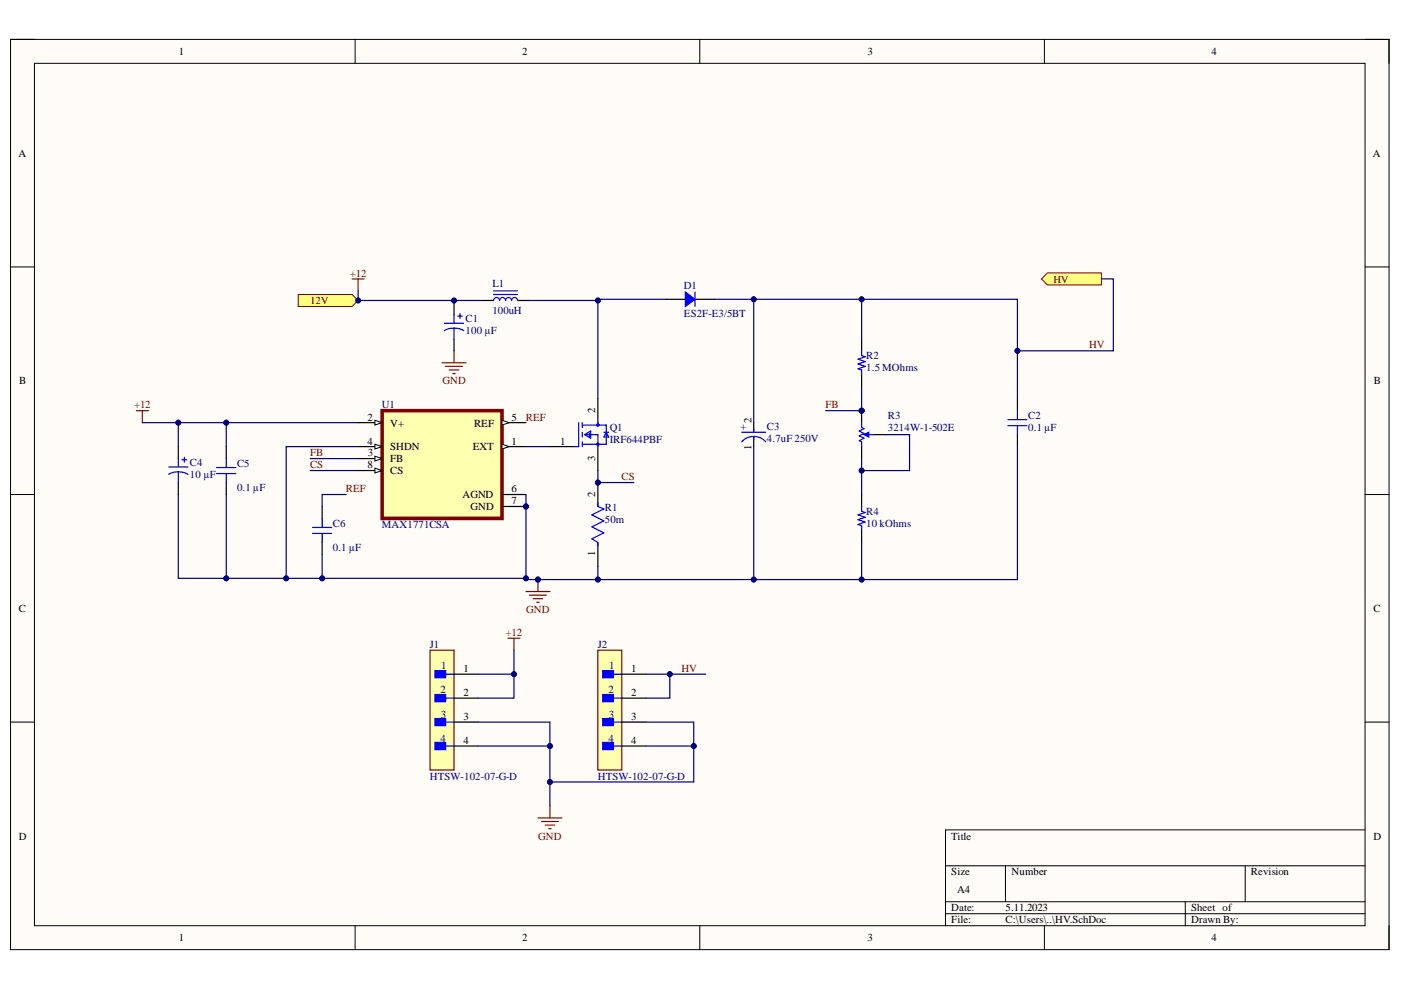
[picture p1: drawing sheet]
<svg xmlns="http://www.w3.org/2000/svg" width="297mm" height="210mm" viewBox="0 0 297 210" stroke-linecap="round" stroke-linejoin="round" font-family="sans-serif">
<defs><g id="words">
<g font-size="2.3">
<text x="37.9" y="11.7">1</text>
<text x="110.7" y="11.7">2</text>
<text x="183.9" y="11.7">3</text>
<text x="256.8" y="11.7">4</text>
<text x="3.9" y="33.3">A</text>
<text x="291.1" y="33.3">A</text>
<text x="4.1" y="81.5">B</text>
<text x="291.3" y="81.5">B</text>
<text x="77.9" y="89.2">2</text>
<text x="108.5" y="89.2">5</text>
<text x="126.2" y="87.6" transform="rotate(-90 126.2 87.6)">2</text>
<text x="159.3" y="89.6" transform="rotate(-90 159.3 89.6)">2</text>
<text x="77.9" y="94.2">4</text>
<text x="82.7" y="90.4">V+</text>
<text x="82.7" y="95.5">SHDN</text>
<text x="100.2" y="95.5">EXT</text>
<text x="100.5" y="90.4">REF</text>
<text x="108.5" y="94.2">1</text>
<text x="118.8" y="94.2">1</text>
<text x="159.3" y="95.5" transform="rotate(-90 159.3 95.5)">1</text>
<text x="77.9" y="99.3">8</text>
<text x="78" y="96.8">3</text>
<text x="82.7" y="98.1">FB</text>
<text x="82.7" y="100.6">CS</text>
<text x="126.2" y="97.7" transform="rotate(-90 126.2 97.7)">3</text>
<text x="98" y="105.7">AGND</text>
<text x="108.5" y="104.4">6</text>
<text x="108.5" y="106.9">7</text>
<text x="126.2" y="105.3" transform="rotate(-90 126.2 105.3)">2</text>
<text x="99.7" y="108.2">GND</text>
<text x="126.2" y="117.9" transform="rotate(-90 126.2 117.9)">1</text>
<text x="4" y="129.7">C</text>
<text x="291.2" y="129.7">C</text>
<text x="98.3" y="142.4">1</text>
<text x="133.8" y="142.4">1</text>
<text x="98.3" y="147.5">2</text>
<text x="133.8" y="147.5">2</text>
<text x="98.3" y="152.7">3</text>
<text x="133.8" y="152.7">3</text>
<text x="98.3" y="157.7">4</text>
<text x="133.8" y="157.7">4</text>
<text x="4" y="178">D</text>
<text x="201.7" y="178">Title</text>
<text x="291.2" y="178">D</text>
<text x="201.7" y="185.6">Size</text>
<text x="214.5" y="185.6">Number</text>
<text x="265.2" y="185.6">Revision</text>
<text x="203" y="189.4">A4</text>
<text x="201.7" y="193.2">Date:</text>
<text x="201.7" y="195.8">File:</text>
<text x="213.2" y="193.2">5.11.2023</text>
<text x="213.2" y="195.8">C:\Users\..\HV.SchDoc</text>
<text x="252.5" y="193.2">Sheet of</text>
<text x="252.5" y="195.8">Drawn By:</text>
<text x="37.9" y="199.6">1</text>
<text x="110.7" y="199.6">2</text>
<text x="183.9" y="199.6">3</text>
<text x="256.8" y="199.6">4</text>
</g>
<g font-size="2.3" fill="#800000">
<text x="74.2" y="58.7">+12</text>
<text x="223.3" y="59.9">HV</text>
<text x="65.7" y="64.5">12V</text>
<text x="231" y="73.9">HV</text>
<text x="93.8" y="81.5">GND</text>
<text x="28.4" y="86.6">+12</text>
<text x="111.5" y="89.2">REF</text>
<text x="175" y="86.6">FB</text>
<text x="65.7" y="96.8">FB</text>
<text x="65.7" y="99.3">CS</text>
<text x="131.8" y="101.9">CS</text>
<text x="73.3" y="104.4">REF</text>
<text x="111.6" y="130">GND</text>
<text x="107.2" y="134.8">+12</text>
<text x="144.5" y="142.4">HV</text>
<text x="114.1" y="178">GND</text>
</g>
<g font-size="2.3" fill="#000080">
<text x="104.4" y="60.9">L1</text>
<text x="145" y="61.2">D1</text>
<text x="98.7" y="70.8">100 µF</text>
<text x="98.7" y="68.3">C1</text>
<text x="104.4" y="66.5">100uH</text>
<text x="145" y="67.3">ES2F-E3/5BT</text>
<text x="183.7" y="76.2">R2</text>
<text x="183.7" y="78.7">1.5 MOhms</text>
<text x="81" y="86.6">U1</text>
<text x="188.2" y="88.9">R3</text>
<text x="218" y="88.9">C2</text>
<text x="129.3" y="91.5">Q1</text>
<text x="129.3" y="94">IRF644PBF</text>
<text x="157" y="91.2">+</text>
<text x="162.6" y="91.2">C3</text>
<text x="162.6" y="93.7">4.7uF 250V</text>
<text x="188.2" y="91.5">3214W-1-502E</text>
<text x="218" y="91.5">0.1 µF</text>
<text x="40.3" y="101.3">10 µF</text>
<text x="40.3" y="98.8">C4</text>
<text x="50.3" y="99.1">C5</text>
<text x="50.3" y="104.1">0.1 µF</text>
<text x="70.6" y="111.7">C6</text>
<text x="81" y="112">MAX1771CSA</text>
<text x="128.3" y="108.4">R1</text>
<text x="128.3" y="111">50m</text>
<text x="183.7" y="111.7">10 kOhms</text>
<text x="183.7" y="109.2">R4</text>
<text x="70.6" y="116.8">0.1 µF</text>
<text x="91.1" y="137.4">J1</text>
<text x="126.7" y="137.4">J2</text>
<text x="93.6" y="141.9">1</text>
<text x="129.2" y="141.9">1</text>
<text x="93.4" y="147">2</text>
<text x="129" y="147">2</text>
<text x="93.5" y="152.1">3</text>
<text x="129.1" y="152.1">3</text>
<text x="93.4" y="157.2">4</text>
<text x="129" y="157.2">4</text>
<text x="91.1" y="165.3">HTSW-102-07-G-D</text>
<text x="126.7" y="165.3">HTSW-102-07-G-D</text>
</g>
</g></defs>
<path d="M2.2 8.4h292.3v192.9h-292.3z" fill-rule="evenodd" fill="#fffcf8"/>
<path d="M2.2 8.4h292.3v192.9h-292.3z" fill="none" stroke="#000" stroke-width=".21"/>
<path d="M7.3 13.4h282.1v182.9h-282.1z" fill-rule="evenodd" fill="#fffcf8"/>
<g fill="none" stroke="#000" stroke-width=".21">
<path d="M2.2 8.3h5.1M7.3 13.4h282.1v182.9h-282.1zM75.3 8.3v5.1M148.4 8.3v5.1M221.4 8.4v5M289.4 8.4h5.1v5M2.2 56.6h5.1M289.4 56.6h5.1M2.2 104.9h5.1M289.4 104.9h5.1M2.2 153.1h5.1M289.4 153.1h5.1"/>
<path d="M289.4 176h-88.9v20.3M75.3 196.3v5M148.4 196.3v5M200.5 183.6h88.9M200.5 191.2h88.9M200.5 193.7h88.9M213.2 183.6v7.6M221.4 196.3v5M251.3 191.2v5.1M264 183.6v7.6M294.5 196.3v5"/>
</g>
<path d="M102.1 63.7h2.5M109.7 63.7h2.6M141.2 63.5h4.1M147.3 63.5h4.1" fill="none" stroke="#000" stroke-width=".25"/>
<path d="M104.6 63.7a.63 .63 0 0 1 .7-.6 .63 .63 0 0 1 .6 .6 .64 .64 0 0 1 .7-.6 .64 .64 0 0 1 .6 .6 .63 .63 0 0 1 .6-.6 .63 .63 0 0 1 .7 .6 .63 .63 0 0 1 .6-.6 .63 .63 0 0 1 .6 .6M104.6 62.4h5.1M104.6 61.7h5.1M147.3 61.9v3.1" fill="none" stroke="#00f" stroke-width=".25"/>
<path d="M145.3 61.9l2 1.6-2 1.5z" fill="#00f"/>
<g fill="none" stroke="#00f" stroke-width=".25">
<path d="M145.3 61.9l2 1.6-2 1.5zM122.7 89.6v5.1h-1M123.5 89.6v1M123.5 91.6v1.1M123.5 93.7v1M123.5 90.1h5v4.1h-5M124 92.1l1.2-.7v1.5zM124.2 92.1h2.6v2.6M125 91.9v.8M126.8 89.6v.5M128 91.6h1M128.5 91.6l.5 1.1h-1z"/>
<circle cx="126.8" cy="94.2" r=".25"/>
<circle cx="126.8" cy="90.1" r=".25"/>
</g>
<path d="M116.6 94.7h5.1M126.8 84.5v5.1M126.8 94.7v5.1" fill="none" stroke="#000" stroke-width=".25"/>
<path d="M111.5 125.4h5.1M112.3 126.2h3.5M113 126.9h2.1M113.8 127.7h.5M114.1 122.9v2.5" fill="none" stroke="#800000" stroke-width=".25"/>
<circle cx="114.1" cy="122.9" r=".51" fill="#000080"/>
<circle cx="114.1" cy="122.9" r=".51" fill="none" stroke="#000080" stroke-width=".21"/>
<path d="M93.7 76.9h5.1M94.5 77.7h3.5M95.2 78.4h2.1M96 79.2h.5M96.3 74.4v2.5" fill="none" stroke="#800000" stroke-width=".25"/>
<path d="M48 94.7v2.5M159.8 89.6v2M159.8 92.7v2M48 102.3v2.6M68.3 107.4v2.5M68.3 115v2.5M182.7 104.9v2.5M182.7 112.5v2.5" fill="none" stroke="#000" stroke-width=".25"/>
<g fill="none" stroke="#00f" stroke-width=".25">
<path d="M45.9 99.1h4.1M48 97.2v1.9M157.3 93.7a3.4 3.4 0 0 1 5 0M157.3 91.6h5M159.8 90.9v.7M159.8 92.7v.5M45.9 100.4h4.1M48 100.4v1.9M66.3 111.8h4M66.3 113.1h4M68.3 109.9v1.9M68.3 113.1v1.9"/>
<path d="M182.7 107.4v1l.7 .3-1.5 .5 1.5 .5-1.5 .5 1.5 .5-1.5 .5 .8 .2v1.1"/>
</g>
<circle cx="182.7" cy="87.1" r=".51" fill="#000080"/>
<circle cx="182.7" cy="87.1" r=".51" fill="none" stroke="#000080" stroke-width=".21"/>
<path d="M182.7 87.1v2.5M182.7 94.7v2.5" fill="none" stroke="#000" stroke-width=".25"/>
<circle cx="182.7" cy="87.1" r=".51" fill="#000080"/>
<circle cx="182.7" cy="87.1" r=".51" fill="none" stroke="#000080" stroke-width=".21"/>
<path d="M185.2 92.2h2.6" fill="none" stroke="#000" stroke-width=".25"/>
<path d="M182.7 89.6v1l.5 .3-1 .5 1 .5-1 .5 1 .5-1 .5 .5 .3v1M184.2 92.2h1" fill="none" stroke="#00f" stroke-width=".25"/>
<path d="M183.2 92.2l1-.6v1.1z" fill="#00f"/>
<path d="M183.2 92.2l1-.6v1.1z" fill="none" stroke="#00f" stroke-width=".25"/>
<path d="M74.7 59.1h2.5M75.9 59.1v2.6M28.9 87.1h2.6M30.2 87.1v2.5" fill="none" stroke="#800000" stroke-width=".25"/>
<circle cx="111.5" cy="107.4" r=".51" fill="#000080"/>
<circle cx="111.5" cy="107.4" r=".51" fill="none" stroke="#000080" stroke-width=".21"/>
<path d="M81 87.1h25.4v22.8h-25.4z" fill-rule="evenodd" fill="#ffffb0"/>
<path d="M81 87.1h25.4v22.8h-25.4z" fill="none" stroke="#800000" stroke-width=".76"/>
<path d="M75.9 89.6h5.1" fill="none" stroke="#000" stroke-width=".25"/>
<path d="M79.5 89.1l1.5 .5-1.5 .5z" fill="#f8fcff"/>
<path d="M79.5 89.1l1.5 .5-1.5 .5z" fill="none" stroke="#000" stroke-width=".21"/>
<path d="M75.9 94.7h5.1" fill="none" stroke="#000" stroke-width=".25"/>
<path d="M79.5 94.2l1.5 .5-1.5 .5z" fill="#f8fcff"/>
<path d="M79.5 94.2l1.5 .5-1.5 .5z" fill="none" stroke="#000" stroke-width=".21"/>
<path d="M75.9 97.2h5.1" fill="none" stroke="#000" stroke-width=".25"/>
<path d="M79.5 96.7l1.5 .5-1.5 .5z" fill="#f8fcff"/>
<path d="M79.5 96.7l1.5 .5-1.5 .5z" fill="none" stroke="#000" stroke-width=".21"/>
<path d="M75.9 99.8h5.1" fill="none" stroke="#000" stroke-width=".25"/>
<path d="M79.5 99.3l1.5 .5-1.5 .5z" fill="#f8fcff"/>
<path d="M79.5 99.3l1.5 .5-1.5 .5z" fill="none" stroke="#000" stroke-width=".21"/>
<path d="M106.4 89.6h5.1" fill="none" stroke="#000" stroke-width=".25"/>
<path d="M106.4 89.1l1.6 .5-1.6 .5z" fill="#f8fcff"/>
<path d="M106.4 89.1l1.6 .5-1.6 .5z" fill="none" stroke="#000" stroke-width=".21"/>
<path d="M106.4 94.7h5.1" fill="none" stroke="#000" stroke-width=".25"/>
<path d="M106.4 94.2l1.6 .5-1.6 .5z" fill="#f8fcff"/>
<path d="M106.4 94.2l1.6 .5-1.6 .5z" fill="none" stroke="#000" stroke-width=".21"/>
<path d="M106.4 104.9h5.1M106.4 107.4h5.1" fill="none" stroke="#000" stroke-width=".25"/>
<circle cx="111.5" cy="107.4" r=".51" fill="#000080"/>
<circle cx="111.5" cy="107.4" r=".51" fill="none" stroke="#000080" stroke-width=".21"/>
<path d="M96.3 64.2v2.6M96.3 71.8v2.6M37.8 94.7v2.5M215.7 84.5v2.6M215.7 92.2v2.5M37.8 102.3v2.6" fill="none" stroke="#000" stroke-width=".25"/>
<g fill="none" stroke="#00f" stroke-width=".25">
<path d="M94.2 70.1a4 4 0 0 1 4.1 0M94.2 68.5h4.1M96.3 66.8v1.7M96.3 69.5v2.3M97 67h1M97.5 66.5v1M35.8 99h4M37.8 97.2v1.8M38.6 97.5h1M39.1 97v1M213.7 89h4M213.7 90.3h4"/>
<path d="M215.7 87.1v1.9M215.7 90.3v1.9M35.8 100.6a4 4 0 0 1 4.1 0M37.8 100v2.3"/>
</g>
<circle cx="126.8" cy="102.3" r=".51" fill="#000080"/>
<circle cx="126.8" cy="102.3" r=".51" fill="none" stroke="#000080" stroke-width=".21"/>
<path d="M126.8 102.3v5.1M126.8 115v5.1" fill="none" stroke="#000" stroke-width=".25"/>
<circle cx="126.8" cy="102.3" r=".51" fill="#000080"/>
<circle cx="126.8" cy="102.3" r=".51" fill="none" stroke="#000080" stroke-width=".21"/>
<path d="M126.8 106.6v.8l1.2 .5-2.5 1.3 2.5 1.2-2.5 1.3 2.5 1.3-2.5 1.2 1.3 .8v.8" fill="none" stroke="#00f" stroke-width=".25"/>
<path d="M91.2 137.9h5.1v25.4h-5.1z" fill-rule="evenodd" fill="#ffffb0"/>
<path d="M91.2 137.9h5.1v25.4h-5.1z" fill="none" stroke="#800000" stroke-width=".25"/>
<path d="M92.2 142.2h2.3v1.5h-2.3z" fill-rule="evenodd" fill="#00f"/>
<path d="M92.2 142.2h2.3v1.5h-2.3zM94.5 142.9h1.8" fill="none" stroke="#00f" stroke-width=".25"/>
<path d="M92.2 147.3h2.3v1.5h-2.3z" fill-rule="evenodd" fill="#00f"/>
<path d="M92.2 147.3h2.3v1.5h-2.3zM94.5 148h1.8" fill="none" stroke="#00f" stroke-width=".25"/>
<path d="M92.2 152.3h2.3v1.6h-2.3z" fill-rule="evenodd" fill="#00f"/>
<path d="M92.2 152.3h2.3v1.6h-2.3zM94.5 153.1h1.8" fill="none" stroke="#00f" stroke-width=".25"/>
<path d="M92.2 157.4h2.3v1.5h-2.3z" fill-rule="evenodd" fill="#00f"/>
<path d="M92.2 157.4h2.3v1.5h-2.3zM94.5 158.2h1.8" fill="none" stroke="#00f" stroke-width=".25"/>
<path d="M96.3 142.9h5M96.3 148h5M96.3 153.1h5M96.3 158.2h5" fill="none" stroke="#000" stroke-width=".25"/>
<path d="M126.8 137.9h5v25.4h-5z" fill-rule="evenodd" fill="#ffffb0"/>
<path d="M126.8 137.9h5v25.4h-5z" fill="none" stroke="#800000" stroke-width=".25"/>
<path d="M127.8 142.2h2.3v1.5h-2.3z" fill-rule="evenodd" fill="#00f"/>
<path d="M127.8 142.2h2.3v1.5h-2.3zM130.1 142.9h1.7" fill="none" stroke="#00f" stroke-width=".25"/>
<path d="M127.8 147.3h2.3v1.5h-2.3z" fill-rule="evenodd" fill="#00f"/>
<path d="M127.8 147.3h2.3v1.5h-2.3zM130.1 148h1.7" fill="none" stroke="#00f" stroke-width=".25"/>
<path d="M127.8 152.3h2.3v1.6h-2.3z" fill-rule="evenodd" fill="#00f"/>
<path d="M127.8 152.3h2.3v1.6h-2.3zM130.1 153.1h1.7" fill="none" stroke="#00f" stroke-width=".25"/>
<path d="M127.8 157.4h2.3v1.5h-2.3z" fill-rule="evenodd" fill="#00f"/>
<path d="M182.7 74.4v1l.7 .3-1.5 .5 1.5 .5-1.5 .5 1.5 .5-1.5 .5 .8 .2v1.1M127.8 157.4h2.3v1.5h-2.3zM130.1 158.2h1.7" fill="none" stroke="#00f" stroke-width=".25"/>
<path d="M182.7 71.8v2.6M182.7 79.5v2.5M131.8 142.9h5.1M131.8 148h5.1M131.8 153.1h5.1M131.8 158.2h5.1" fill="none" stroke="#000" stroke-width=".25"/>
<path d="M107.7 135.3h2.5M109 135.3v2.6M114.1 173.4h5M114.8 174.2h3.6M115.6 174.9h2M116.3 175.7h.6M116.6 170.9v2.5" fill="none" stroke="#800000" stroke-width=".25"/>
<path d="M126.8 63.7v20.8M111.5 94.7h5.1" fill="none" stroke="#000080" stroke-width=".25"/>
<circle cx="126.8" cy="63.7" r=".51" fill="#000080"/>
<circle cx="126.8" cy="63.7" r=".51" fill="none" stroke="#000080" stroke-width=".21"/>
<path d="M126.8 99.8v2.5h7.6" fill="none" stroke="#000080" stroke-width=".25"/>
<circle cx="126.8" cy="102.3" r=".51" fill="#000080"/>
<circle cx="126.8" cy="102.3" r=".51" fill="none" stroke="#000080" stroke-width=".21"/>
<path d="M111.5 104.9v2.5" fill="none" stroke="#000080" stroke-width=".25"/>
<circle cx="111.5" cy="107.4" r=".51" fill="#000080"/>
<circle cx="111.5" cy="107.4" r=".51" fill="none" stroke="#000080" stroke-width=".21"/>
<path d="M111.5 107.4v15.2" fill="none" stroke="#000080" stroke-width=".25"/>
<circle cx="111.5" cy="122.6" r=".51" fill="#000080"/>
<circle cx="111.5" cy="122.6" r=".51" fill="none" stroke="#000080" stroke-width=".21"/>
<circle cx="111.5" cy="107.4" r=".51" fill="#000080"/>
<circle cx="111.5" cy="107.4" r=".51" fill="none" stroke="#000080" stroke-width=".21"/>
<path d="M48 104.9v17.7" fill="none" stroke="#000080" stroke-width=".25"/>
<circle cx="48" cy="122.6" r=".51" fill="#000080"/>
<circle cx="48" cy="122.6" r=".51" fill="none" stroke="#000080" stroke-width=".21"/>
<path d="M68.3 117.5v5.1" fill="none" stroke="#000080" stroke-width=".25"/>
<circle cx="68.3" cy="122.6" r=".51" fill="#000080"/>
<circle cx="68.3" cy="122.6" r=".51" fill="none" stroke="#000080" stroke-width=".21"/>
<path d="M48 89.6h-10.2v5.1" fill="none" stroke="#000080" stroke-width=".25"/>
<circle cx="37.8" cy="89.6" r=".51" fill="#000080"/>
<circle cx="37.8" cy="89.6" r=".51" fill="none" stroke="#000080" stroke-width=".21"/>
<circle cx="48" cy="89.6" r=".51" fill="#000080"/>
<circle cx="48" cy="89.6" r=".51" fill="none" stroke="#000080" stroke-width=".21"/>
<path d="M30.2 89.6h7.6" fill="none" stroke="#000080" stroke-width=".25"/>
<circle cx="37.8" cy="89.6" r=".51" fill="#000080"/>
<circle cx="37.8" cy="89.6" r=".51" fill="none" stroke="#000080" stroke-width=".21"/>
<path d="M75.9 89.6h-27.9v5.1" fill="none" stroke="#000080" stroke-width=".25"/>
<circle cx="48" cy="89.6" r=".51" fill="#000080"/>
<circle cx="48" cy="89.6" r=".51" fill="none" stroke="#000080" stroke-width=".21"/>
<path d="M151.4 63.5h8.4v26.1M65.8 97.2h10.1M65.8 99.8h10.1M73.4 104.9h-5.1v2.5" fill="none" stroke="#000080" stroke-width=".25"/>
<circle cx="159.8" cy="63.5" r=".51" fill="#000080"/>
<circle cx="159.8" cy="63.5" r=".51" fill="none" stroke="#000080" stroke-width=".21"/>
<path d="M37.8 104.9v17.7h73.7v.3h2.6" fill="none" stroke="#000080" stroke-width=".25"/>
<circle cx="114.1" cy="122.9" r=".51" fill="#000080"/>
<circle cx="114.1" cy="122.9" r=".51" fill="none" stroke="#000080" stroke-width=".21"/>
<circle cx="111.5" cy="122.6" r=".51" fill="#000080"/>
<circle cx="111.5" cy="122.6" r=".51" fill="none" stroke="#000080" stroke-width=".21"/>
<circle cx="68.3" cy="122.6" r=".51" fill="#000080"/>
<circle cx="68.3" cy="122.6" r=".51" fill="none" stroke="#000080" stroke-width=".21"/>
<circle cx="60.7" cy="122.6" r=".51" fill="#000080"/>
<circle cx="60.7" cy="122.6" r=".51" fill="none" stroke="#000080" stroke-width=".21"/>
<circle cx="48" cy="122.6" r=".51" fill="#000080"/>
<circle cx="48" cy="122.6" r=".51" fill="none" stroke="#000080" stroke-width=".21"/>
<path d="M75.9 94.7h-15.2v27.9" fill="none" stroke="#000080" stroke-width=".25"/>
<circle cx="60.7" cy="122.6" r=".51" fill="#000080"/>
<circle cx="60.7" cy="122.6" r=".51" fill="none" stroke="#000080" stroke-width=".21"/>
<path d="M159.8 63.5h22.9v8.3" fill="none" stroke="#000080" stroke-width=".25"/>
<circle cx="182.7" cy="63.5" r=".51" fill="#000080"/>
<circle cx="182.7" cy="63.5" r=".51" fill="none" stroke="#000080" stroke-width=".21"/>
<circle cx="159.8" cy="63.5" r=".51" fill="#000080"/>
<circle cx="159.8" cy="63.5" r=".51" fill="none" stroke="#000080" stroke-width=".21"/>
<path d="M182.7 82v5.1" fill="none" stroke="#000080" stroke-width=".25"/>
<circle cx="182.7" cy="87.1" r=".51" fill="#000080"/>
<circle cx="182.7" cy="87.1" r=".51" fill="none" stroke="#000080" stroke-width=".21"/>
<path d="M182.7 97.2v7.7" fill="none" stroke="#000080" stroke-width=".25"/>
<circle cx="182.7" cy="99.8" r=".51" fill="#000080"/>
<circle cx="182.7" cy="99.8" r=".51" fill="none" stroke="#000080" stroke-width=".21"/>
<path d="M187.8 92.2h5v7.6h-10.1" fill="none" stroke="#000080" stroke-width=".25"/>
<circle cx="182.7" cy="99.8" r=".51" fill="#000080"/>
<circle cx="182.7" cy="99.8" r=".51" fill="none" stroke="#000080" stroke-width=".21"/>
<path d="M175.1 87.1h7.6" fill="none" stroke="#000080" stroke-width=".25"/>
<circle cx="182.7" cy="87.1" r=".51" fill="#000080"/>
<circle cx="182.7" cy="87.1" r=".51" fill="none" stroke="#000080" stroke-width=".21"/>
<path d="M102.1 63.7h-5.8v.5" fill="none" stroke="#000080" stroke-width=".25"/>
<circle cx="96.3" cy="63.7" r=".51" fill="#000080"/>
<circle cx="96.3" cy="63.7" r=".51" fill="none" stroke="#000080" stroke-width=".21"/>
<path d="M75.9 61.7v2h20.4" fill="none" stroke="#000080" stroke-width=".25"/>
<circle cx="75.9" cy="63.7" r=".51" fill="#000080"/>
<circle cx="75.9" cy="63.7" r=".51" fill="none" stroke="#000080" stroke-width=".21"/>
<circle cx="96.3" cy="63.7" r=".51" fill="#000080"/>
<circle cx="96.3" cy="63.7" r=".51" fill="none" stroke="#000080" stroke-width=".21"/>
<path d="M182.7 63.5h33v10.9" fill="none" stroke="#000080" stroke-width=".25"/>
<circle cx="182.7" cy="63.5" r=".51" fill="#000080"/>
<circle cx="182.7" cy="63.5" r=".51" fill="none" stroke="#000080" stroke-width=".21"/>
<circle cx="215.7" cy="74.4" r=".51" fill="#000080"/>
<circle cx="215.7" cy="74.4" r=".51" fill="none" stroke="#000080" stroke-width=".21"/>
<path d="M215.7 94.7v28.2h-33" fill="none" stroke="#000080" stroke-width=".25"/>
<circle cx="182.7" cy="122.9" r=".51" fill="#000080"/>
<circle cx="182.7" cy="122.9" r=".51" fill="none" stroke="#000080" stroke-width=".21"/>
<path d="M126.8 120.1v2.8h-12.7" fill="none" stroke="#000080" stroke-width=".25"/>
<circle cx="126.8" cy="122.9" r=".51" fill="#000080"/>
<circle cx="126.8" cy="122.9" r=".51" fill="none" stroke="#000080" stroke-width=".21"/>
<circle cx="114.1" cy="122.9" r=".51" fill="#000080"/>
<circle cx="114.1" cy="122.9" r=".51" fill="none" stroke="#000080" stroke-width=".21"/>
<path d="M159.8 94.7v28.2h22.9v-7.9" fill="none" stroke="#000080" stroke-width=".25"/>
<circle cx="159.8" cy="122.9" r=".51" fill="#000080"/>
<circle cx="159.8" cy="122.9" r=".51" fill="none" stroke="#000080" stroke-width=".21"/>
<circle cx="182.7" cy="122.9" r=".51" fill="#000080"/>
<circle cx="182.7" cy="122.9" r=".51" fill="none" stroke="#000080" stroke-width=".21"/>
<path d="M126.8 122.9h33" fill="none" stroke="#000080" stroke-width=".25"/>
<circle cx="126.8" cy="122.9" r=".51" fill="#000080"/>
<circle cx="126.8" cy="122.9" r=".51" fill="none" stroke="#000080" stroke-width=".21"/>
<circle cx="159.8" cy="122.9" r=".51" fill="#000080"/>
<circle cx="159.8" cy="122.9" r=".51" fill="none" stroke="#000080" stroke-width=".21"/>
<path d="M141.2 63.5h-14.2v.2h-14.7" fill="none" stroke="#000080" stroke-width=".25"/>
<circle cx="126.8" cy="63.7" r=".51" fill="#000080"/>
<circle cx="126.8" cy="63.7" r=".51" fill="none" stroke="#000080" stroke-width=".21"/>
<path d="M101.3 153.1h15.3v17.8" fill="none" stroke="#000080" stroke-width=".25"/>
<circle cx="116.6" cy="158.2" r=".51" fill="#000080"/>
<circle cx="116.6" cy="158.2" r=".51" fill="none" stroke="#000080" stroke-width=".21"/>
<circle cx="116.6" cy="165.8" r=".51" fill="#000080"/>
<circle cx="116.6" cy="165.8" r=".51" fill="none" stroke="#000080" stroke-width=".21"/>
<path d="M101.3 158.2h15.3" fill="none" stroke="#000080" stroke-width=".25"/>
<circle cx="116.6" cy="158.2" r=".51" fill="#000080"/>
<circle cx="116.6" cy="158.2" r=".51" fill="none" stroke="#000080" stroke-width=".21"/>
<path d="M136.9 153.1h10.2v12.7h-30.5" fill="none" stroke="#000080" stroke-width=".25"/>
<circle cx="147.1" cy="158.2" r=".51" fill="#000080"/>
<circle cx="147.1" cy="158.2" r=".51" fill="none" stroke="#000080" stroke-width=".21"/>
<circle cx="116.6" cy="165.8" r=".51" fill="#000080"/>
<circle cx="116.6" cy="165.8" r=".51" fill="none" stroke="#000080" stroke-width=".21"/>
<path d="M136.9 158.2h10.2" fill="none" stroke="#000080" stroke-width=".25"/>
<circle cx="147.1" cy="158.2" r=".51" fill="#000080"/>
<circle cx="147.1" cy="158.2" r=".51" fill="none" stroke="#000080" stroke-width=".21"/>
<path d="M109 137.9v5h-7.7" fill="none" stroke="#000080" stroke-width=".25"/>
<circle cx="109" cy="142.9" r=".51" fill="#000080"/>
<circle cx="109" cy="142.9" r=".51" fill="none" stroke="#000080" stroke-width=".21"/>
<path d="M109 142.9v5.1h-7.7" fill="none" stroke="#000080" stroke-width=".25"/>
<circle cx="109" cy="142.9" r=".51" fill="#000080"/>
<circle cx="109" cy="142.9" r=".51" fill="none" stroke="#000080" stroke-width=".21"/>
<path d="M136.9 142.9h12.7" fill="none" stroke="#000080" stroke-width=".25"/>
<circle cx="142" cy="142.9" r=".51" fill="#000080"/>
<circle cx="142" cy="142.9" r=".51" fill="none" stroke="#000080" stroke-width=".21"/>
<path d="M142 142.9v5.1h-5.1" fill="none" stroke="#000080" stroke-width=".25"/>
<circle cx="142" cy="142.9" r=".51" fill="#000080"/>
<circle cx="142" cy="142.9" r=".51" fill="none" stroke="#000080" stroke-width=".21"/>
<path d="M63.2 62.4h11.5l1.2 1.3-1.2 1.3h-11.5z" fill-rule="evenodd" fill="#ffff80"/>
<path d="M63.2 62.4h11.5l1.2 1.3-1.2 1.3h-11.5z" fill="none" stroke="#800000" stroke-width=".21"/>
<circle cx="75.9" cy="63.7" r=".51" fill="#000080"/>
<circle cx="75.9" cy="63.7" r=".51" fill="none" stroke="#000080" stroke-width=".21"/>
<path d="M220.8 59.1l1.3-1.2h11.4v2.5h-11.4z" fill-rule="evenodd" fill="#ffff80"/>
<path d="M220.8 59.1l1.3-1.2h11.4v2.5h-11.4z" fill="none" stroke="#800000" stroke-width=".21"/>
<path d="M233.5 59.1h2.5v15.3h-20.3v10.1" fill="none" stroke="#000080" stroke-width=".25"/>
<circle cx="215.7" cy="74.4" r=".51" fill="#000080"/>
<circle cx="215.7" cy="74.4" r=".51" fill="none" stroke="#000080" stroke-width=".21"/>
<use href="#words"/>
</svg>
